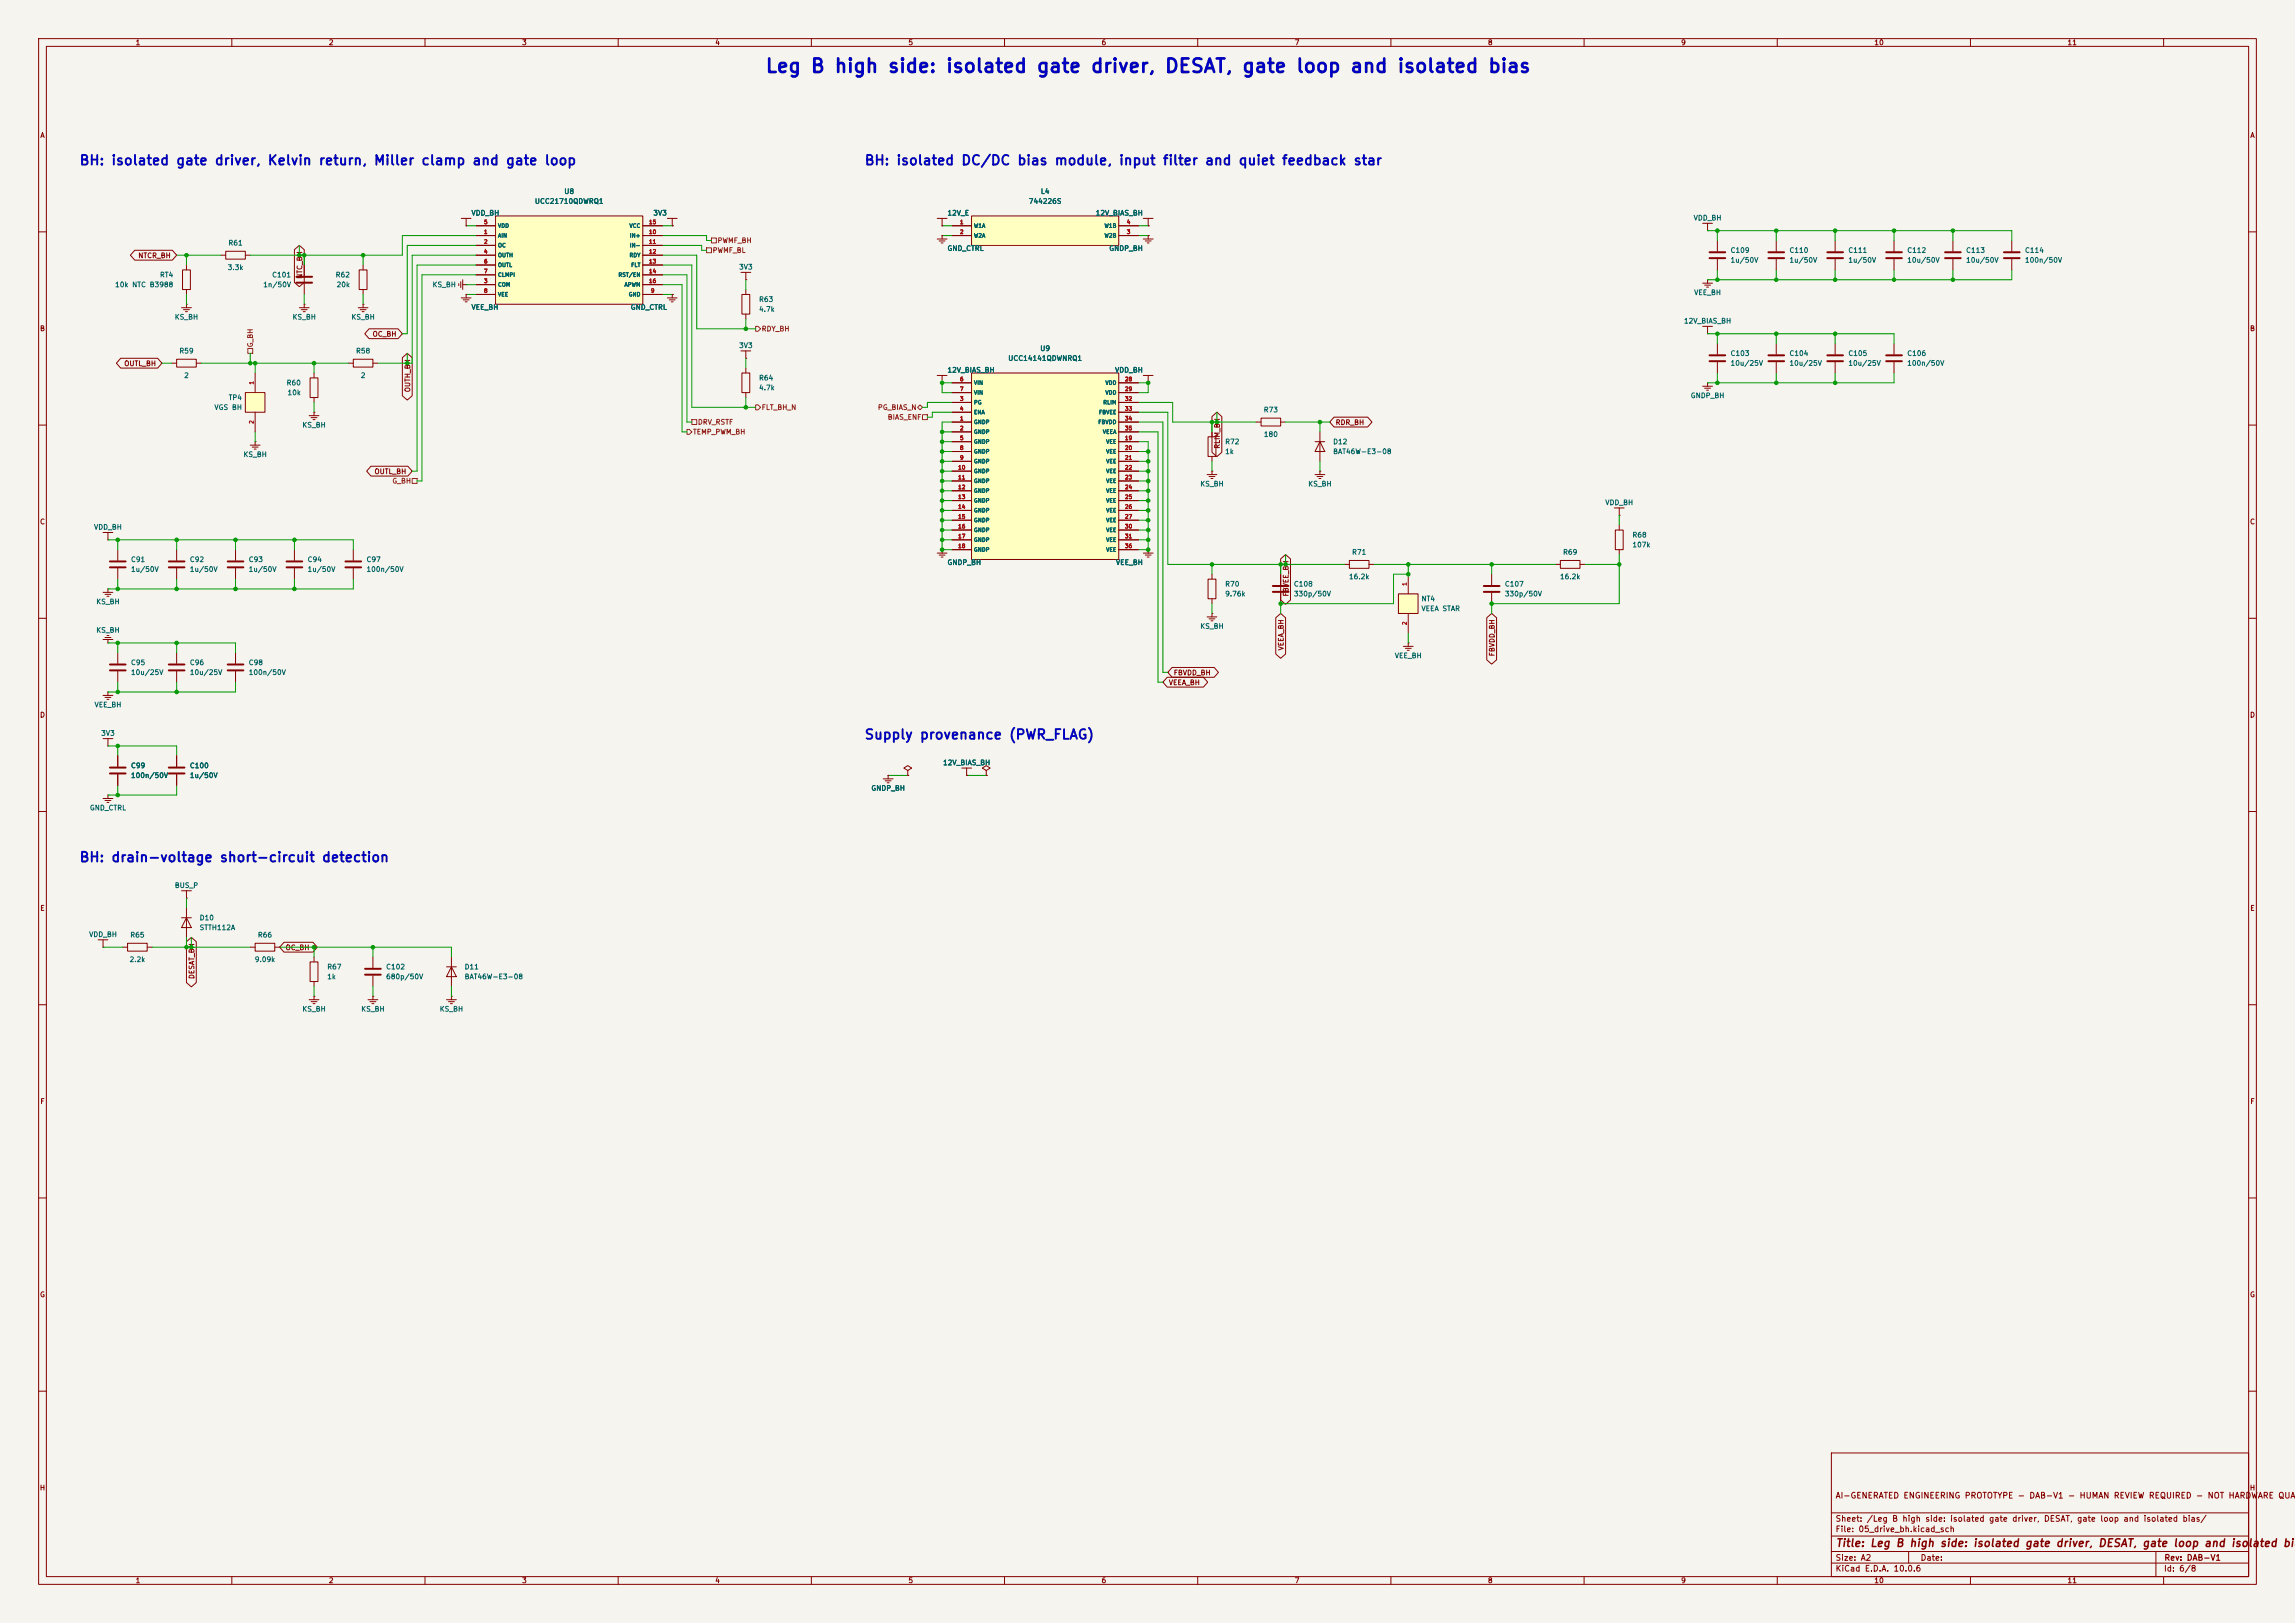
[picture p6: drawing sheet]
<svg xmlns="http://www.w3.org/2000/svg" width="594mm" height="420mm" viewBox="0 0 594 420" stroke-linecap="round" stroke-linejoin="round" font-family="sans-serif">
<defs><g id="words">
<text font-size="3.5" fill="#0000c2" x="197.9" y="19.7">Leg B high side: isolated gate driver, DESAT, gate loop and isolated bias</text>
<g font-size="2.5" fill="#0000c2">
<text x="20.4" y="43.4">BH: isolated gate driver, Kelvin return, Miller clamp and gate loop</text>
<text x="223.6" y="43.4">BH: isolated DC/DC bias module, input filter and quiet feedback star</text>
<text x="223.6" y="191.9">Supply provenance (PWR_FLAG)</text>
<text x="20.4" y="223.7">BH: drain-voltage short-circuit detection</text>
</g>
<text font-size="2" fill="#840000" x="475" y="400.8">Title: Leg B high side: isolated gate driver, DESAT, gate loop and isolated bia</text>
<g font-size="1.5" fill="#840000">
<text x="475" y="388.1">AI-GENERATED ENGINEERING PROTOTYPE - DAB-V1 - HUMAN REVIEW REQUIRED - NOT HARDWARE QUAL</text>
<text x="475" y="394.1">Sheet: /Leg B high side: isolated gate driver, DESAT, gate loop and isolated bias/</text>
<text x="475" y="396.8">File: 05_drive_bh.kicad_sch</text>
<text x="475" y="407">KiCad E.D.A. 10.0.6</text>
<text x="475" y="404.2">Size: A2</text>
<text x="497" y="404.2">Date:</text>
<text x="560" y="407">Id: 6/8</text>
<text x="560.1" y="404.2">Rev: DAB-V1</text>
</g>
<g font-size="1.3" fill="#840000">
<text x="35" y="12">1</text>
<text x="85" y="12">2</text>
<text x="135" y="12">3</text>
<text x="185" y="12">4</text>
<text x="235" y="12">5</text>
<text x="285" y="12">6</text>
<text x="335" y="12">7</text>
<text x="385" y="12">8</text>
<text x="435" y="12">9</text>
<text x="485" y="12">10</text>
<text x="535" y="12">11</text>
<text x="10.3" y="36">A</text>
<text x="582.3" y="36">A</text>
<text x="35.7" y="67.1">NTCR_BH</text>
<text x="78.5" y="72.3" transform="rotate(-90 78.5 72.3)">NTC_BH</text>
<text x="10.2" y="86">B</text>
<text x="96.3" y="87.4">OC_BH</text>
<text x="582.2" y="86">B</text>
<text x="32" y="95">OUTL_BH</text>
<text x="106.5" y="101.6" transform="rotate(-90 106.5 101.6)">OUTH_BH</text>
<text x="345.6" y="110.3">RDR_BH</text>
<text x="316" y="116.3" transform="rotate(-90 316 116.3)">RLIM_BH</text>
<text x="96.8" y="123">OUTL_BH</text>
<text x="10.2" y="136">C</text>
<text x="582.2" y="136">C</text>
<text x="333.8" y="154.5" transform="rotate(-90 333.8 154.5)">FBVEE_BH</text>
<text x="332.5" y="168.4" transform="rotate(-90 332.5 168.4)">VEEA_BH</text>
<text x="387.1" y="170" transform="rotate(-90 387.1 170)">FBVDD_BH</text>
<text x="302.4" y="177.6">VEEA_BH</text>
<text x="303.7" y="175">FBVDD_BH</text>
<text x="10.2" y="186">D</text>
<text x="582.2" y="186">D</text>
<text x="10.3" y="236">E</text>
<text x="582.3" y="236">E</text>
<text x="73.8" y="246.2">OC_BH</text>
<text x="50.6" y="253.5" transform="rotate(-90 50.6 253.5)">DESAT_BH</text>
<text x="10.3" y="286">F</text>
<text x="582.3" y="286">F</text>
<text x="10.2" y="336">G</text>
<text x="582.2" y="336">G</text>
<text x="10.2" y="386">H</text>
<text x="582.2" y="386">H</text>
<text x="35" y="410">1</text>
<text x="85" y="410">2</text>
<text x="135" y="410">3</text>
<text x="185" y="410">4</text>
<text x="235" y="410">5</text>
<text x="285" y="410">6</text>
<text x="335" y="410">7</text>
<text x="385" y="410">8</text>
<text x="435" y="410">9</text>
<text x="485" y="410">10</text>
<text x="535" y="410">11</text>
</g>
<g font-size="1.3" fill="#006464">
<text x="138.3" y="53">UCC21710QDWRQ1</text>
<text x="145.9" y="50.5">U8</text>
<text x="266.1" y="53">744226S</text>
<text x="269.3" y="50.5">L4</text>
<text x="121.9" y="56.1">VDD_BH</text>
<text x="169" y="56.1">3V3</text>
<text x="245.1" y="56.1">12V_E</text>
<text x="283.5" y="56.1">12V_BIAS_BH</text>
<text x="438.2" y="57.4">VDD_BH</text>
<text x="59" y="63.8">R61</text>
<text x="245.1" y="65.2">GND_CTRL</text>
<text x="287" y="65.2">GNDP_BH</text>
<text x="447.8" y="65.7">C109</text>
<text x="463" y="65.7">C110</text>
<text x="478.3" y="65.7">C111</text>
<text x="493.5" y="65.7">C112</text>
<text x="508.7" y="65.7">C113</text>
<text x="524" y="65.7">C114</text>
<text x="58.8" y="70.2">3.3k</text>
<text x="191.2" y="70.1">3V3</text>
<text x="447.8" y="68.3">1u/50V</text>
<text x="463" y="68.3">1u/50V</text>
<text x="478.3" y="68.3">1u/50V</text>
<text x="493.5" y="68.3">10u/50V</text>
<text x="508.7" y="68.3">10u/50V</text>
<text x="524" y="68.3">100n/50V</text>
<text x="29.7" y="74.6">10k NTC B3988</text>
<text x="41.3" y="72.1">RT4</text>
<text x="68" y="74.6">1n/50V</text>
<text x="70.3" y="72.1">C101</text>
<text x="86.8" y="72.1">R62</text>
<text x="87" y="74.6">20k</text>
<text x="111.8" y="74.6">KS_BH</text>
<text x="438.4" y="76.7">VEE_BH</text>
<text x="45.1" y="83">KS_BH</text>
<text x="75.6" y="83">KS_BH</text>
<text x="90.8" y="83">KS_BH</text>
<text x="121.9" y="80.5">VEE_BH</text>
<text x="163.1" y="80.5">GND_CTRL</text>
<text x="196.3" y="78.4">R63</text>
<text x="196.3" y="81">4.7k</text>
<text x="435.7" y="84">12V_BIAS_BH</text>
<text x="46.3" y="91.8">R59</text>
<text x="92" y="91.8">R58</text>
<text x="191.2" y="90.4">3V3</text>
<text x="260.8" y="93.7">UCC14141QDWNRQ1</text>
<text x="269.1" y="91.1">U9</text>
<text x="447.8" y="92.4">C103</text>
<text x="447.8" y="94.9">10u/25V</text>
<text x="463" y="92.4">C104</text>
<text x="463" y="94.9">10u/25V</text>
<text x="478.3" y="92.4">C105</text>
<text x="478.3" y="94.9">10u/25V</text>
<text x="493.5" y="92.4">C106</text>
<text x="493.5" y="94.9">100n/50V</text>
<text x="47.5" y="98.1">2</text>
<text x="74.1" y="100">R60</text>
<text x="93.2" y="98.1">2</text>
<text x="196.3" y="98.8">R64</text>
<text x="196.3" y="101.3">4.7k</text>
<text x="245.1" y="96.7">12V_BIAS_BH</text>
<text x="288.5" y="96.7">VDD_BH</text>
<text x="55.4" y="106.4">VGS BH</text>
<text x="59.1" y="103.8">TP4</text>
<text x="74.3" y="102.6">10k</text>
<text x="327" y="107">R73</text>
<text x="437.5" y="103.3">GNDP_BH</text>
<text x="78.1" y="110.9">KS_BH</text>
<text x="327" y="113.4">180</text>
<text x="62.9" y="118.6">KS_BH</text>
<text x="317" y="115.3">R72</text>
<text x="317" y="117.8">1k</text>
<text x="344.9" y="115.3">D12</text>
<text x="344.9" y="117.8">BAT46W-E3-08</text>
<text x="310.5" y="126.2">KS_BH</text>
<text x="338.5" y="126.2">KS_BH</text>
<text x="415.4" y="131">VDD_BH</text>
<text x="24.2" y="137.4">VDD_BH</text>
<text x="349.8" y="143.8">R71</text>
<text x="404.4" y="143.8">R69</text>
<text x="422.4" y="139.4">R68</text>
<text x="422.4" y="141.9">107k</text>
<text x="33.8" y="145.7">C91</text>
<text x="33.8" y="148.3">1u/50V</text>
<text x="49" y="145.7">C92</text>
<text x="49" y="148.3">1u/50V</text>
<text x="64.2" y="145.7">C93</text>
<text x="64.2" y="148.3">1u/50V</text>
<text x="79.5" y="145.7">C94</text>
<text x="79.5" y="148.3">1u/50V</text>
<text x="94.7" y="145.7">C97</text>
<text x="94.7" y="148.3">100n/50V</text>
<text x="245.1" y="146.5">GNDP_BH</text>
<text x="288.7" y="146.5">VEE_BH</text>
<text x="317" y="152.1">R70</text>
<text x="317" y="154.6">9.76k</text>
<text x="334.8" y="152.1">C108</text>
<text x="334.8" y="154.6">330p/50V</text>
<text x="349" y="150.2">16.2k</text>
<text x="367.8" y="155.9">NT4</text>
<text x="389.4" y="152.1">C107</text>
<text x="389.4" y="154.6">330p/50V</text>
<text x="403.6" y="150.2">16.2k</text>
<text x="24.8" y="156.7">KS_BH</text>
<text x="367.8" y="158.4">VEEA STAR</text>
<text x="24.8" y="164">KS_BH</text>
<text x="310.5" y="163">KS_BH</text>
<text x="33.8" y="172.4">C95</text>
<text x="49" y="172.4">C96</text>
<text x="64.2" y="172.4">C98</text>
<text x="360.9" y="170.6">VEE_BH</text>
<text x="33.8" y="175">10u/25V</text>
<text x="49" y="175">10u/25V</text>
<text x="64.2" y="175">100n/50V</text>
<text x="24.3" y="183.3">VEE_BH</text>
<text x="26.1" y="190.7">3V3</text>
<text x="33.8" y="199.1">C99</text>
<text x="33.8" y="201.6">100n/50V</text>
<text x="49" y="199.1">C100</text>
<text x="49" y="201.6">1u/50V</text>
<text x="244" y="198.3">12V_BIAS_BH</text>
<text x="225.4" y="204.9">GNDP_BH</text>
<text x="23.1" y="210">GND_CTRL</text>
<text x="45.1" y="230.1">BUS_P</text>
<text x="51.5" y="238.5">D10</text>
<text x="22.9" y="242.8">VDD_BH</text>
<text x="33.6" y="242.9">R65</text>
<text x="51.5" y="241">STTH112A</text>
<text x="66.6" y="242.9">R66</text>
<text x="33.4" y="249.2">2.2k</text>
<text x="65.8" y="249.2">9.09k</text>
<text x="84.6" y="251.2">R67</text>
<text x="99.8" y="251.2">C102</text>
<text x="120.1" y="251.2">D11</text>
<text x="84.6" y="253.7">1k</text>
<text x="99.8" y="253.7">680p/50V</text>
<text x="120.1" y="253.7">BAT46W-E3-08</text>
<text x="78.1" y="262.1">KS_BH</text>
<text x="93.4" y="262.1">KS_BH</text>
<text x="113.7" y="262.1">KS_BH</text>
</g>
<g font-size="1.3" fill="#725600">
<text x="184.3" y="65.7">PWMF_BL</text>
<text x="185.6" y="63.2">PWMF_BH</text>
<text x="197" y="86.1">RDY_BH</text>
<text x="65.7" y="90" transform="rotate(-90 65.7 90)">G_BH</text>
<text x="197" y="106.4">FLT_BH_N</text>
<text x="227.1" y="106.4">PG_BIAS_N</text>
<text x="179.2" y="112.7">TEMP_PWM_BH</text>
<text x="180.5" y="110.2">DRV_RSTF</text>
<text x="229.6" y="108.9">BIAS_ENF</text>
<text x="101.4" y="125.4">G_BH</text>
</g>
<g font-size="1" fill="#a90000">
<text x="125.2" y="58.2">5</text>
<text x="167.9" y="58.2">15</text>
<text x="248.3" y="58.2">1</text>
<text x="291.5" y="58.2">4</text>
<text x="125.2" y="60.8">1</text>
<text x="125.2" y="63.3">2</text>
<text x="125.2" y="65.9">4</text>
<text x="167.9" y="60.8">10</text>
<text x="167.9" y="63.3">11</text>
<text x="167.9" y="65.9">12</text>
<text x="248.3" y="60.8">2</text>
<text x="291.5" y="60.8">3</text>
<text x="125.2" y="68.4">6</text>
<text x="125.2" y="70.9">7</text>
<text x="167.9" y="68.4">13</text>
<text x="167.9" y="70.9">14</text>
<text x="125.2" y="73.5">3</text>
<text x="125.2" y="76">8</text>
<text x="167.9" y="73.5">16</text>
<text x="168.3" y="76">9</text>
<text x="65.9" y="99.6" transform="rotate(-90 65.9 99.6)">1</text>
<text x="248.3" y="98.9">6</text>
<text x="248.3" y="101.4">7</text>
<text x="291" y="98.9">28</text>
<text x="291" y="101.4">29</text>
<text x="248.3" y="104">3</text>
<text x="248.3" y="106.5">4</text>
<text x="291" y="104">32</text>
<text x="291" y="106.5">33</text>
<text x="65.9" y="109.8" transform="rotate(-90 65.9 109.8)">2</text>
<text x="248.3" y="109">1</text>
<text x="248.3" y="111.6">2</text>
<text x="291" y="109">34</text>
<text x="291" y="111.6">35</text>
<text x="248.3" y="114.1">5</text>
<text x="248.3" y="116.7">8</text>
<text x="248.3" y="119.2">9</text>
<text x="291" y="114.1">19</text>
<text x="291" y="116.7">20</text>
<text x="291" y="119.2">21</text>
<text x="247.9" y="121.7">10</text>
<text x="247.9" y="124.3">11</text>
<text x="291" y="121.7">22</text>
<text x="291" y="124.3">23</text>
<text x="247.9" y="126.8">12</text>
<text x="247.9" y="129.4">13</text>
<text x="247.9" y="131.9">14</text>
<text x="291" y="126.8">24</text>
<text x="291" y="129.4">25</text>
<text x="291" y="131.9">26</text>
<text x="247.9" y="134.4">15</text>
<text x="247.9" y="137">16</text>
<text x="291" y="134.4">27</text>
<text x="291" y="137">30</text>
<text x="247.9" y="139.5">17</text>
<text x="247.9" y="142.1">18</text>
<text x="291" y="139.5">31</text>
<text x="291" y="142.1">36</text>
<text x="364.3" y="151.7" transform="rotate(-90 364.3 151.7)">1</text>
<text x="364.3" y="161.9" transform="rotate(-90 364.3 161.9)">2</text>
</g>
<g font-size="1" fill="#006464">
<text x="128.8" y="59.2">VDD</text>
<text x="162.8" y="59.2">VCC</text>
<text x="252" y="59.2">W1A</text>
<text x="285.8" y="59.2">W1B</text>
<text x="128.8" y="61.7">AIN</text>
<text x="128.8" y="64.3">OC</text>
<text x="162.9" y="61.7">IN+</text>
<text x="162.9" y="64.3">IN-</text>
<text x="252" y="61.7">W2A</text>
<text x="285.8" y="61.7">W2B</text>
<text x="128.8" y="66.8">OUTH</text>
<text x="128.8" y="69.3">OUTL</text>
<text x="128.8" y="71.9">CLMPI</text>
<text x="159.9" y="71.9">RST/EN</text>
<text x="162.8" y="66.8">RDY</text>
<text x="163.2" y="69.3">FLT</text>
<text x="128.8" y="74.4">COM</text>
<text x="128.8" y="77">VEE</text>
<text x="161.5" y="74.4">APWM</text>
<text x="162.6" y="77">GND</text>
<text x="252" y="99.8">VIN</text>
<text x="286" y="99.8">VDD</text>
<text x="252" y="104.9">PG</text>
<text x="252" y="107.4">ENA</text>
<text x="252" y="102.4">VIN</text>
<text x="284.3" y="107.4">FBVEE</text>
<text x="285.4" y="104.9">RLIM</text>
<text x="286" y="102.4">VDD</text>
<text x="252" y="110">GNDP</text>
<text x="252" y="112.5">GNDP</text>
<text x="284.1" y="110">FBVDD</text>
<text x="285.3" y="112.5">VEEA</text>
<text x="252" y="115.1">GNDP</text>
<text x="252" y="117.6">GNDP</text>
<text x="286.2" y="115.1">VEE</text>
<text x="286.2" y="117.6">VEE</text>
<text x="252" y="120.1">GNDP</text>
<text x="252" y="122.7">GNDP</text>
<text x="252" y="125.2">GNDP</text>
<text x="286.2" y="120.1">VEE</text>
<text x="286.2" y="122.7">VEE</text>
<text x="286.2" y="125.2">VEE</text>
<text x="252" y="127.8">GNDP</text>
<text x="252" y="130.3">GNDP</text>
<text x="286.2" y="127.8">VEE</text>
<text x="286.2" y="130.3">VEE</text>
<text x="252" y="132.8">GNDP</text>
<text x="252" y="135.4">GNDP</text>
<text x="252" y="137.9">GNDP</text>
<text x="286.2" y="132.8">VEE</text>
<text x="286.2" y="135.4">VEE</text>
<text x="286.2" y="137.9">VEE</text>
<text x="252" y="140.5">GNDP</text>
<text x="252" y="143">GNDP</text>
<text x="286.2" y="140.5">VEE</text>
<text x="286.2" y="143">VEE</text>
</g>
</g></defs>
<path d="M0 0h594v420h-594z" fill="#f5f4ef" stroke="#f5f4ef" stroke-width=".26"/>
<g fill="none" stroke="#840000" stroke-width=".26">
<path d="M10 10h574v400h-574zM12 12h570v396h-570zM60 10v2M110 10v2M160 10v2M210 10v2M260 10v2M310 10v2M360 10v2M410 10v2M460 10v2M510 10v2"/>
<path d="M560 10v2M10 60h2M444.5 62.2v2.8M444.5 67.1v2.8M582 60h2M10 110h2M340.4 114.3h2.5M341.6 114.3l1.3 2.5h-2.5zM341.6 111.8v7.6M582 110h2M295.9 143.1h2.5M296.4 143.6h1.5"/>
<path d="M296.9 144.1h.5M297.2 142.2h.1M297.2 142.2v.9M10 160h2M582 160h2M10 210h2M582 210h2M10 260h2M582 260h2M10 310h2M582 310h2M10 360h2"/>
<path d="M474 376h108v32h-108zM582 360h2M474 397.5h108M474 391.5h108M60 408v2M110 408v2M160 408v2M210 408v2M260 408v2M310 408v2M360 408v2M410 408v2"/>
<path d="M460 408v2M474 404.5h108M474 401.5h108M494 401.5v3M510 408v2M558 401.5v6.5M560 408v2"/>
</g>
<path d="M442.5 65.3h4M442.5 66.8h4" fill="none" stroke="#840000" stroke-width=".51"/>
<path d="M63.5 101.6h5.1v5.1h-5.1z" fill="#ffffc2"/>
<g fill="none" stroke="#840000" stroke-width=".26">
<path d="M66 96.5v5.1M80.3 97.8h2v5.1h-2zM81.3 96.5v1.3M440.7 84.5h2.5M442 86.4h.1M442 84.5v1.9M63.5 101.6h5.1v5.1h-5.1zM66 106.7v5.1M80 107.6h2.5M80.5 108.1h1.5M81 108.6h.5M81.3 106.7h.1"/>
<path d="M81.3 102.9v1.2M81.3 106.7v.9M340.4 122.8h2.5M340.9 123.3h1.5M341.4 123.8h.5M341.6 121.9h.1M341.6 121.9v.9"/>
</g>
<path d="M361.9 153.7h5.1v5.1h-5.1z" fill="#ffffc2"/>
<g fill="none" stroke="#840000" stroke-width=".26">
<path d="M242.6 56.5h2.5M243.8 58.4h.1M243.8 56.5v1.9M295.9 56.5h2.5M297.2 58.4h.1M297.2 56.5v1.9M47.2 69.9h2.1v5h-2.1zM48.3 68.6v1.3M48.3 74.9v1.3M57.1 66h1.3M58.4 65h5.1v2.1h-5.1zM63.5 66h1.3"/>
<path d="M92.7 79.6h2.5M93 69.9h2v5h-2zM94 78.7h.1M94 68.6v1.3M94 74.9v1.3M94 78.7v.9M242.6 61.8h2.5M243.1 62.4h1.5M243.6 62.9h.5M243.8 61h.1M243.8 61v.8M295.9 61.8h2.5"/>
<path d="M296.4 62.4h1.5M296.9 62.9h.5M297.2 61h.1M297.2 61v.8M93.2 80.1h1.5M93.7 80.6h.5M242.6 97.2h2.5M243.8 99.1h.1M243.8 97.2v1.9M295.9 97.2h2.5M297.2 99.1h.1M297.2 97.2v1.9"/>
<path d="M440.7 99.9h2.5M442 99.1h.1M442 99.1v.8M444.5 88.9v2.8M444.5 93.7v2.8M64.8 115.2h2.5M65.3 115.7h1.5M65.8 116.2h.5M66 114.3h.1M66 114.3v.9M312.7 113h2v5.1h-2zM313.7 111.8v1.2"/>
<path d="M313.7 118.1v1.3M441.2 100.5h1.5M441.7 101h.5M312.4 122.8h2.6M312.9 123.3h1.6M313.4 123.8h.5M313.7 121.9h.1M313.7 121.9v.9M312.4 159.6h2.6M312.7 149.9h2v5h-2zM313.7 158.8h.1M313.7 148.6v1.3"/>
<path d="M313.7 154.9v1.3M313.7 158.8v.8M331.5 148.6v2.8M331.5 153.4v2.8M348 146.1h1.2M349.2 145h5.1v2.1h-5.1zM354.3 146.1h1.3M361.9 153.7h5.1v5.1h-5.1zM364.5 148.6v5.1M364.5 158.8v5M386.1 148.6v2.8M386.1 153.4v2.8"/>
<path d="M312.9 160.1h1.6M313.4 160.7h.5M363.2 167.3h2.6M363.7 167.8h1.6M364.2 168.3h.5M364.5 166.4h.1M364.5 166.4v.9"/>
</g>
<path d="M442.5 91.9h4M442.5 93.5h4M329.4 153.2h4.1M329.4 151.6h4.1M384 153.2h4.1M384 151.6h4.1" fill="none" stroke="#840000" stroke-width=".51"/>
<path d="M251.5 96.5h38.1v48.3h-38.1z" fill="#ffffc2"/>
<g fill="none" stroke="#840000" stroke-width=".26">
<path d="M172.7 77.1h2.6M173.2 77.6h1.6M173.7 78.1h.5M174 76.2h.1M174 76.2v.9M191.8 70.5h2.5M192 76.2h2.1v5.1h-2.1zM193 72.4h.1M193 70.5v1.9M193 74.9v1.3M440.7 73.3h2.5M441.2 73.8h1.5"/>
<path d="M441.7 74.3h.5M442 72.4h.1M442 72.4v.9M459.7 62.2v2.8M459.7 67.1v2.8M191.8 90.8h2.5M192 96.5h2.1v5.1h-2.1zM193 92.7h.1M193 81.3v1.3M193 90.8v1.9M193 95.3v1.2M246.4 99.1h5.1"/>
<path d="M251.5 96.5h38.1v48.3h-38.1zM289.6 99.1h5M459.7 88.9v2.8M459.7 93.7v2.8M193 101.6v1.3M246.4 109.2h5.1M246.4 111.8h5.1M246.4 104.1h5.1M246.4 106.7h5.1M246.4 114.3h5.1M246.4 101.6h5.1M246.4 116.8h5.1"/>
<path d="M246.4 119.4h5.1M289.6 109.2h5M289.6 111.8h5M289.6 104.1h5M289.6 106.7h5M289.6 114.3h5M289.6 101.6h5M289.6 116.8h5M289.6 119.4h5M26.7 137.8h2.5M27.9 139.7h.1M27.9 137.8v1.9"/>
<path d="M246.4 121.9h5.1M246.4 124.5h5.1M246.4 127h5.1M246.4 129.5h5.1M246.4 132.1h5.1M246.4 134.6h5.1M246.4 137.2h5.1M246.4 139.7h5.1M289.6 121.9h5M289.6 124.5h5M289.6 127h5M289.6 129.5h5"/>
<path d="M289.6 132.1h5M289.6 134.6h5M289.6 137.2h5M289.6 139.7h5M417.8 131.4h2.6M418.1 137.2h2v5h-2zM419.1 133.4h.1M419.1 131.4v2M419.1 135.9v1.3M26.7 153.3h2.5M27.2 153.8h1.5M27.7 154.3h.5"/>
<path d="M27.9 152.4h.1M27.9 152.4v.9M45.7 142.2v2.8M45.7 147.1v2.8M61 142.2v2.8M61 147.1v2.8M76.2 142.2v2.8M76.2 147.1v2.8M91.4 142.2v2.8M91.4 147.1v2.8M246.4 142.2h5.1M289.6 142.2h5"/>
<path d="M402.6 146.1h1.3M403.9 145h5v2.1h-5zM408.9 146.1h1.3M419.1 142.2v1.3M26.7 180h2.5M26.7 165.5h2.5M27.2 165h1.5M27.7 164.5h.5M27.9 179.1h.1M27.9 166.4h.1M27.9 165.5v.9M27.9 179.1v.9"/>
<path d="M30.5 168.9v2.8M30.5 173.7v2.8M45.7 168.9v2.8M45.7 173.7v2.8M61 168.9v2.8M61 173.7v2.8M26.7 191.1h2.5M27.2 180.5h1.5M27.7 181h.5M27.9 193h.1M27.9 191.1v1.9M30.5 195.6v2.8"/>
<path d="M45.7 195.6v2.8M26.7 206.6h2.5M27.2 207.1h1.5M27.7 207.6h.5M27.9 205.7h.1M27.9 205.7v.9M30.5 200.4v2.8M45.7 200.4v2.8"/>
</g>
<g fill="none" stroke="#840000" stroke-width=".51">
<path d="M457.7 65.3h4.1M457.7 66.8h4.1M457.7 91.9h4.1M457.7 93.5h4.1M43.7 145.3h4.1M43.7 146.8h4.1M58.9 145.3h4.1M58.9 146.8h4.1M74.2 145.3h4M74.2 146.8h4M89.4 145.3h4.1M89.4 146.8h4.1"/>
<path d="M28.4 172h4.1M28.4 173.5h4.1M43.7 172h4.1M43.7 173.5h4.1M58.9 172h4.1M58.9 173.5h4.1M28.4 198.6h4.1M43.7 198.6h4.1M28.4 200.2h4.1M43.7 200.2h4.1"/>
</g>
<path d="M128.3 55.9h38.1v22.8h-38.1z" fill="#ffffc2"/>
<g fill="none" stroke="#840000" stroke-width=".26">
<path d="M119.4 56.5h2.5M120.6 58.4h.1M120.6 56.5v1.9M123.2 58.4h5.1M128.3 55.9h38.1v22.8h-38.1zM166.4 58.4h5M172.7 56.5h2.6M174 58.4h.1M174 56.5v1.9M119.4 77.1h2.5M119.9 77.6h1.5M120.4 78.1h.5"/>
<path d="M120.6 76.2h.1M120.6 76.2v.9M123.2 61h5.1M123.2 63.5h5.1M123.2 73.7h5.1M123.2 66h5.1M123.2 68.6h5.1M123.2 71.1h5.1M123.2 76.2h5.1M166.4 61h5M166.4 63.5h5M166.4 73.7h5"/>
<path d="M166.4 66h5M166.4 68.6h5M166.4 71.1h5M166.4 76.2h5M475 62.2v2.8M475 67.1v2.8M490.2 62.2v2.8M490.2 67.1v2.8M520.7 62.2v2.8M520.7 67.1v2.8M475 88.9v2.8M475 93.7v2.8"/>
<path d="M490.2 88.9v2.8M490.2 93.7v2.8M325.1 109.2h1.3M326.4 108.2h5.1v2h-5.1zM331.5 109.2h1.2M47 237.5h2.5M47 230.5h2.5M48.3 237.5l1.2 2.5h-2.5zM48.3 232.4h.1M48.3 230.5v1.9M48.3 235v7.6M25.4 243.2h2.5"/>
<path d="M26.7 245.1h.1M26.7 243.2v1.9M31.7 245.1h1.3M33 244.1h5.1v2h-5.1zM38.1 245.1h1.3"/>
</g>
<path d="M472.9 65.3h4.1M472.9 66.8h4.1M488.2 65.3h4.1M488.2 66.8h4.1M518.7 65.3h4M518.7 66.8h4M472.9 91.9h4.1M472.9 93.5h4.1M488.2 91.9h4.1M488.2 93.5h4.1" fill="none" stroke="#840000" stroke-width=".51"/>
<path d="M251.5 55.9h38.1v7.6h-38.1z" fill="#ffffc2"/>
<g fill="none" stroke="#840000" stroke-width=".26">
<path d="M120.6 58.4h.1M123.2 58.4h5.1M166.4 58.4h5M174 58.4h.1M243.8 58.4h.1M246.4 58.4h5.1M251.5 55.9h38.1v7.6h-38.1zM289.6 58.4h5M297.2 58.4h.1M440.7 57.8h2.5M442 59.7h.1M442 57.8v1.9"/>
<path d="M34.9 64.8h9.7l1.1 1.2-1.1 1.3h-9.7l-1.1-1.3zM47 79.6h2.5M48.3 78.7h.1M48.3 78.7v.9M76.2 64.6l1.3-1.1 1.2 1.1v8.5l-1.2 1.1-1.3-1.1zM77.5 79.6h2.5M78.7 78.7h.1M78.7 68.6v2.8M78.7 73.4v2.8M78.7 78.7v.9M118.7 73.4v.5M119.3 72.9v1.5"/>
<path d="M119.8 72.4v2.5M119.8 73.7h.8M120.6 73.7h.1M120.6 76.2h.1M123.2 61h5.1M123.2 73.7h5.1M123.2 63.5h5.1M123.2 66h5.1M123.2 68.6h5.1M123.2 71.1h5.1M123.2 76.2h5.1M166.4 61h5"/>
<path d="M166.4 73.7h5M166.4 63.5h5M166.4 66h5M166.4 68.6h5M166.4 71.1h5M166.4 76.2h5M174 76.2h.1M243.8 61h.1M246.4 61h5.1M289.6 61h5M297.2 61h.1M505.5 62.2v2.8"/>
<path d="M505.5 67.1v2.8M31.2 92.7h9.6l1.1 1.3-1.1 1.3h-9.6l-1.1-1.3zM44.4 94h1.3M45.7 93h5.1v2h-5.1zM47.5 80.1h1.5M48 80.6h.5M50.8 94h1.3M78 80.1h1.5M78.5 80.6h.5M90.2 94h1.2M91.4 93h5.1v2h-5.1zM95.5 85.1h7.5l1.1 1.3-1.1 1.2h-7.5l-1.1-1.2z"/>
<path d="M96.5 94h1.3M104.1 92.6l1.3-1.2 1.3 1.2v9.8l-1.3 1.1-1.3-1.1zM243.8 99.1h.1M246.4 99.1h5.1M289.6 99.1h5M297.2 99.1h.1M246.4 109.2h5.1M246.4 111.8h5.1M246.4 104.1h5.1M246.4 106.7h5.1M246.4 114.3h5.1M246.4 101.6h5.1"/>
<path d="M246.4 116.8h5.1M246.4 119.4h5.1M289.6 109.2h5M289.6 111.8h5M289.6 104.1h5M289.6 106.7h5M289.6 114.3h5M289.6 101.6h5M289.6 116.8h5M289.6 119.4h5M313.7 107.8l1.3-1.1 1.2 1.1v9.2l-1.2 1.2-1.3-1.2zM345.3 107.9h8.7l1.1 1.3-1.1 1.3h-8.7l-1.1-1.3z"/>
<path d="M96 120.6h9.6l1.1 1.3-1.1 1.3h-9.6l-1.1-1.3zM246.4 121.9h5.1M246.4 124.5h5.1M246.4 127h5.1M246.4 129.5h5.1M246.4 132.1h5.1M246.4 134.6h5.1M246.4 137.2h5.1M246.4 139.7h5.1M289.6 121.9h5M289.6 124.5h5M289.6 127h5"/>
<path d="M289.6 129.5h5M289.6 132.1h5M289.6 134.6h5M289.6 137.2h5M289.6 139.7h5M30.5 142.2v2.8M30.5 147.1v2.8M242.6 143.1h2.5M243.1 143.6h1.5M243.6 144.1h.5M243.8 142.2h.1M243.8 142.2v.9"/>
<path d="M246.4 142.2h5.1M289.6 142.2h5M297.2 142.2h.1M330.2 159.9l1.3-1.1 1.2 1.1v9.3l-1.2 1.2-1.3-1.2zM331.5 144.6l1.2-1.1 1.3 1.1v10.7l-1.3 1.1-1.2-1.1zM384.8 159.9l1.3-1.1 1.3 1.1v10.9l-1.3 1.1-1.3-1.1zM302.1 175.3h9.4l1.1 1.2-1.1 1.3h-9.4l-1.1-1.3zM303.4 172.7h10.9l1.1 1.3-1.1 1.3h-10.9l-1.1-1.3zM30.5 195.6v2.8M45.7 195.6v2.8M234.9 199.4l1.1-.6-1.1-.7-1 .7 1 .6v1.3M248.9 198.8h2.6"/>
<path d="M250.2 198.8v1.9M255.3 199.4l1-.6-1-.7-1 .7 1 .6v1.3M30.5 200.4v2.8M45.7 200.4v2.8M228.6 201.5h2.5M229.1 202.1h1.5M229.6 202.6h.5M229.9 200.7h.1M229.9 200.7v.8M234.9 200.7h.1M250.2 200.7h.1M255.3 200.7h.1"/>
<path d="M48.3 243.7l1.2-1.1 1.3 1.1v10.6l-1.3 1.1-1.2-1.1zM64.8 245.1h1.2M66 244.1h5.1v2h-5.1zM71.1 245.1h1.3M73.5 243.8h7.5l1.1 1.3-1.1 1.3h-7.5l-1.1-1.3zM80 258.7h2.5M80.3 248.9h2v5.1h-2zM80.5 259.2h1.5M81 259.7h.5M81.3 257.8h.1M81.3 247.7v1.2M81.3 254v1.3"/>
<path d="M81.3 257.8v.9M95.2 258.7h2.6M95.8 259.2h1.5M96.3 259.7h.5M96.5 257.8h.1M96.5 247.7v2.7M96.5 252.5v2.8M96.5 257.8v.9M115.6 258.7h2.5M115.6 250.2h2.5M116.1 259.2h1.5M116.6 259.7h.5"/>
<path d="M116.8 250.2l1.3 2.5h-2.5zM116.8 257.8h.1M116.8 247.7v7.6M116.8 257.8v.9"/>
</g>
<path d="M76.7 71.6h4.1M76.7 73.2h4.1M503.4 65.3h4.1M503.4 66.8h4.1M28.4 145.3h4.1M28.4 146.8h4.1M94.5 250.7h4.1M94.5 252.2h4.1" fill="none" stroke="#840000" stroke-width=".51"/>
<path d="M182.9 64.1h1.2v1.3h-1.2zM184.1 61.6h1.3v1.3h-1.3zM64.1 90.2h1.3v1.2h-1.3zM195.6 84.5h.6l.6 .6-.6 .6h-.6zM177.8 111.1h.6l.7 .7-.7 .6h-.6zM179.1 108.6h1.2v1.3h-1.2zM195.6 104.8h.6l.6 .6-.6 .6h-.6zM237.5 105.4l.6-.6 .7 .6-.7 .6zM238.8 107.3h1.2v1.3h-1.2zM106.7 123.8h1.2v1.3h-1.2z" fill="none" stroke="#725600" stroke-width=".26"/>
<g fill="none" stroke="#009600" stroke-width=".26">
<path d="M120.6 58.4h2.6M171.4 58.4h2.6M243.8 58.4h2.6M294.6 58.4h2.6M442 59.7h78.7v2.5M444.5 59.7v2.5M459.7 59.7v2.5M475 59.7v2.5M490.2 59.7v2.5M505.5 59.7v2.5M45.7 66h11.4M48.3 66v2.6"/>
<path d="M48.3 76.2v2.5M77.5 63.5v2.5M78.7 66v2.6M78.7 76.2v2.5M94 66v2.6M94 76.2v2.5M120.6 73.7h2.6M120.6 76.2h2.6M123.2 68.6h-15.3v53.3h-1.2M123.2 71.1h-14v53.4h-1.3M123.2 61h-19.1v5h-39.3M123.2 63.5h-17.8v22.9h-1.3"/>
<path d="M123.2 66h-16.5v28h-8.9M171.4 71.1h6.4v38.1h1.3M171.4 66h8.9v19.1h15.3M171.4 68.6h7.7v36.8h16.5M171.4 73.7h5.1v38.1h1.3M171.4 61h11.5v1.2h1.2M171.4 76.2h2.6M171.4 63.5h10.2v1.3h1.3M193 72.4v2.5M243.8 61h2.6M294.6 61h2.6M444.5 69.9v2.5"/>
<path d="M459.7 69.9v2.5M475 69.9v2.5M490.2 69.9v2.5M505.5 69.9v2.5M520.7 69.9v2.5h-78.7M41.9 94h2.5M52.1 94h38.1M64.8 91.4v2.6M66 94v2.5M81.3 94v2.5M105.4 91.4v2.6M193 82.6v2.5"/>
<path d="M193 92.7v2.6M246.4 99.1h-2.6v2.5h2.6M294.6 99.1h2.6v2.5h-2.6M442 86.4h48.2v2.5M444.5 86.4v2.5M444.5 96.5v2.6M459.7 86.4v2.5M459.7 96.5v2.6M475 86.4v2.5M475 96.5v2.6M490.2 96.5v2.6h-48.2M66 111.8v2.5"/>
<path d="M81.3 104.1v2.6M193 102.9v2.5M243.8 111.8h2.6M243.8 114.3h2.6M243.8 116.8h2.6M243.8 119.4h2.6M246.4 109.2h-2.6v33h2.6M246.4 104.1h-6.4v1.3h-1.2M246.4 106.7h-5.1v1.3h-1.3M294.6 109.2h6.4v64.8h1.3M294.6 104.1h8.9v5.1h21.6M294.6 106.7h7.7v39.4h45.7"/>
<path d="M294.6 111.8h5.1v64.7h1.3M294.6 114.3h2.6v27.9h-2.6M294.6 116.8h2.6M294.6 119.4h2.6M313.7 109.2v2.6M313.7 119.4v2.5M315 106.7v2.5M332.7 109.2h11.5M341.6 109.2v2.6M341.6 119.4v2.5M27.9 139.7h63.5v2.5M30.5 139.7v2.5"/>
<path d="M45.7 139.7v2.5M61 139.7v2.5M76.2 139.7v2.5M243.8 127h2.6M243.8 137.2h2.6M243.8 139.7h2.6M243.8 129.5h2.6M243.8 121.9h2.6M243.8 124.5h2.6M243.8 132.1h2.6M243.8 134.6h2.6M294.6 127h2.6"/>
<path d="M294.6 137.2h2.6M294.6 139.7h2.6M294.6 129.5h2.6M294.6 121.9h2.6M294.6 124.5h2.6M294.6 132.1h2.6M294.6 134.6h2.6M419.1 133.4v2.5M30.5 149.9v2.5M45.7 149.9v2.5M61 149.9v2.5M76.2 149.9v2.5"/>
<path d="M91.4 149.9v2.5h-63.5M313.7 146.1v2.5M313.7 156.2v2.6M331.5 146.1v2.5M332.7 143.5v2.6M355.6 146.1h47M364.5 146.1v2.5h-3.8v7.6h-29.2v2.6M386.1 146.1v2.5M410.2 146.1h8.9M419.1 143.5v12.7h-33v2.6M27.9 166.4h33.1v2.5M30.5 166.4v2.5"/>
<path d="M30.5 176.5v2.6M45.7 166.4v2.5M45.7 176.5v2.6M61 176.5v2.6h-33.1M364.5 163.8v2.6M27.9 193h17.8v2.6M30.5 193v2.6M30.5 203.2v2.5M45.7 203.2v2.5h-17.8M229.9 200.7h5M250.2 200.7h5.1M48.3 232.4v2.6"/>
<path d="M26.7 245.1h5M39.4 245.1h25.4M48.3 242.6v2.5M49.5 242.6v2.5M72.4 245.1h44.4v2.6M81.3 245.1v2.6M81.3 255.3v2.5M96.5 245.1v2.6M96.5 255.3v2.5M116.8 255.3v2.5"/>
</g>
<g fill="#009600" stroke="#009600" stroke-width=".26">
<circle cx="341.6" cy="109.2" r=".46"/>
<circle cx="331.5" cy="146.1" r=".46"/>
<circle cx="331.5" cy="156.2" r=".46"/>
<circle cx="332.7" cy="146.1" r=".46"/>
<circle cx="386.1" cy="146.1" r=".46"/>
<circle cx="386.1" cy="156.2" r=".46"/>
<circle cx="364.5" cy="146.1" r=".46"/>
<circle cx="364.5" cy="148.6" r=".46"/>
<circle cx="419.1" cy="146.1" r=".46"/>
<circle cx="243.8" cy="111.8" r=".46"/>
<circle cx="243.8" cy="114.3" r=".46"/>
<circle cx="243.8" cy="116.8" r=".46"/>
<circle cx="243.8" cy="121.9" r=".46"/>
<circle cx="243.8" cy="99.1" r=".46"/>
<circle cx="243.8" cy="119.4" r=".46"/>
<circle cx="193" cy="105.4" r=".46"/>
<circle cx="193" cy="85.1" r=".46"/>
<circle cx="313.7" cy="109.2" r=".46"/>
<circle cx="297.2" cy="99.1" r=".46"/>
<circle cx="297.2" cy="116.8" r=".46"/>
<circle cx="297.2" cy="119.4" r=".46"/>
<circle cx="297.2" cy="121.9" r=".46"/>
<circle cx="243.8" cy="142.2" r=".46"/>
<circle cx="243.8" cy="139.7" r=".46"/>
<circle cx="243.8" cy="129.5" r=".46"/>
<circle cx="243.8" cy="132.1" r=".46"/>
<circle cx="243.8" cy="124.5" r=".46"/>
<circle cx="243.8" cy="127" r=".46"/>
<circle cx="297.2" cy="142.2" r=".46"/>
<circle cx="297.2" cy="124.5" r=".46"/>
<circle cx="297.2" cy="127" r=".46"/>
<circle cx="297.2" cy="137.2" r=".46"/>
<circle cx="297.2" cy="139.7" r=".46"/>
<circle cx="243.8" cy="134.6" r=".46"/>
<circle cx="243.8" cy="137.2" r=".46"/>
<circle cx="297.2" cy="129.5" r=".46"/>
<circle cx="297.2" cy="132.1" r=".46"/>
<circle cx="297.2" cy="134.6" r=".46"/>
<circle cx="313.7" cy="146.1" r=".46"/>
<circle cx="315" cy="109.2" r=".46"/>
<circle cx="505.5" cy="59.7" r=".46"/>
<circle cx="490.2" cy="72.4" r=".46"/>
<circle cx="490.2" cy="59.7" r=".46"/>
<circle cx="505.5" cy="72.4" r=".46"/>
<circle cx="444.5" cy="59.7" r=".46"/>
<circle cx="459.7" cy="99.1" r=".46"/>
<circle cx="459.7" cy="86.4" r=".46"/>
<circle cx="444.5" cy="86.4" r=".46"/>
<circle cx="444.5" cy="72.4" r=".46"/>
<circle cx="444.5" cy="99.1" r=".46"/>
<circle cx="475" cy="86.4" r=".46"/>
<circle cx="475" cy="99.1" r=".46"/>
<circle cx="459.7" cy="59.7" r=".46"/>
<circle cx="459.7" cy="72.4" r=".46"/>
<circle cx="475" cy="59.7" r=".46"/>
<circle cx="475" cy="72.4" r=".46"/>
<circle cx="64.8" cy="94" r=".46"/>
<circle cx="77.5" cy="66" r=".46"/>
<circle cx="78.7" cy="66" r=".46"/>
<circle cx="66" cy="94" r=".46"/>
<circle cx="81.3" cy="94" r=".46"/>
<circle cx="94" cy="66" r=".46"/>
<circle cx="48.3" cy="66" r=".46"/>
<circle cx="105.4" cy="94" r=".46"/>
<circle cx="96.5" cy="245.1" r=".46"/>
<circle cx="49.5" cy="245.1" r=".46"/>
<circle cx="48.3" cy="245.1" r=".46"/>
<circle cx="81.3" cy="245.1" r=".46"/>
<circle cx="30.5" cy="205.7" r=".46"/>
<circle cx="45.7" cy="179.1" r=".46"/>
<circle cx="30.5" cy="179.1" r=".46"/>
<circle cx="30.5" cy="193" r=".46"/>
<circle cx="45.7" cy="166.4" r=".46"/>
<circle cx="30.5" cy="166.4" r=".46"/>
<circle cx="61" cy="152.4" r=".46"/>
<circle cx="76.2" cy="152.4" r=".46"/>
<circle cx="30.5" cy="139.7" r=".46"/>
<circle cx="45.7" cy="139.7" r=".46"/>
<circle cx="61" cy="139.7" r=".46"/>
<circle cx="76.2" cy="139.7" r=".46"/>
<circle cx="30.5" cy="152.4" r=".46"/>
<circle cx="45.7" cy="152.4" r=".46"/>
</g>
<use href="#words"/>
</svg>
